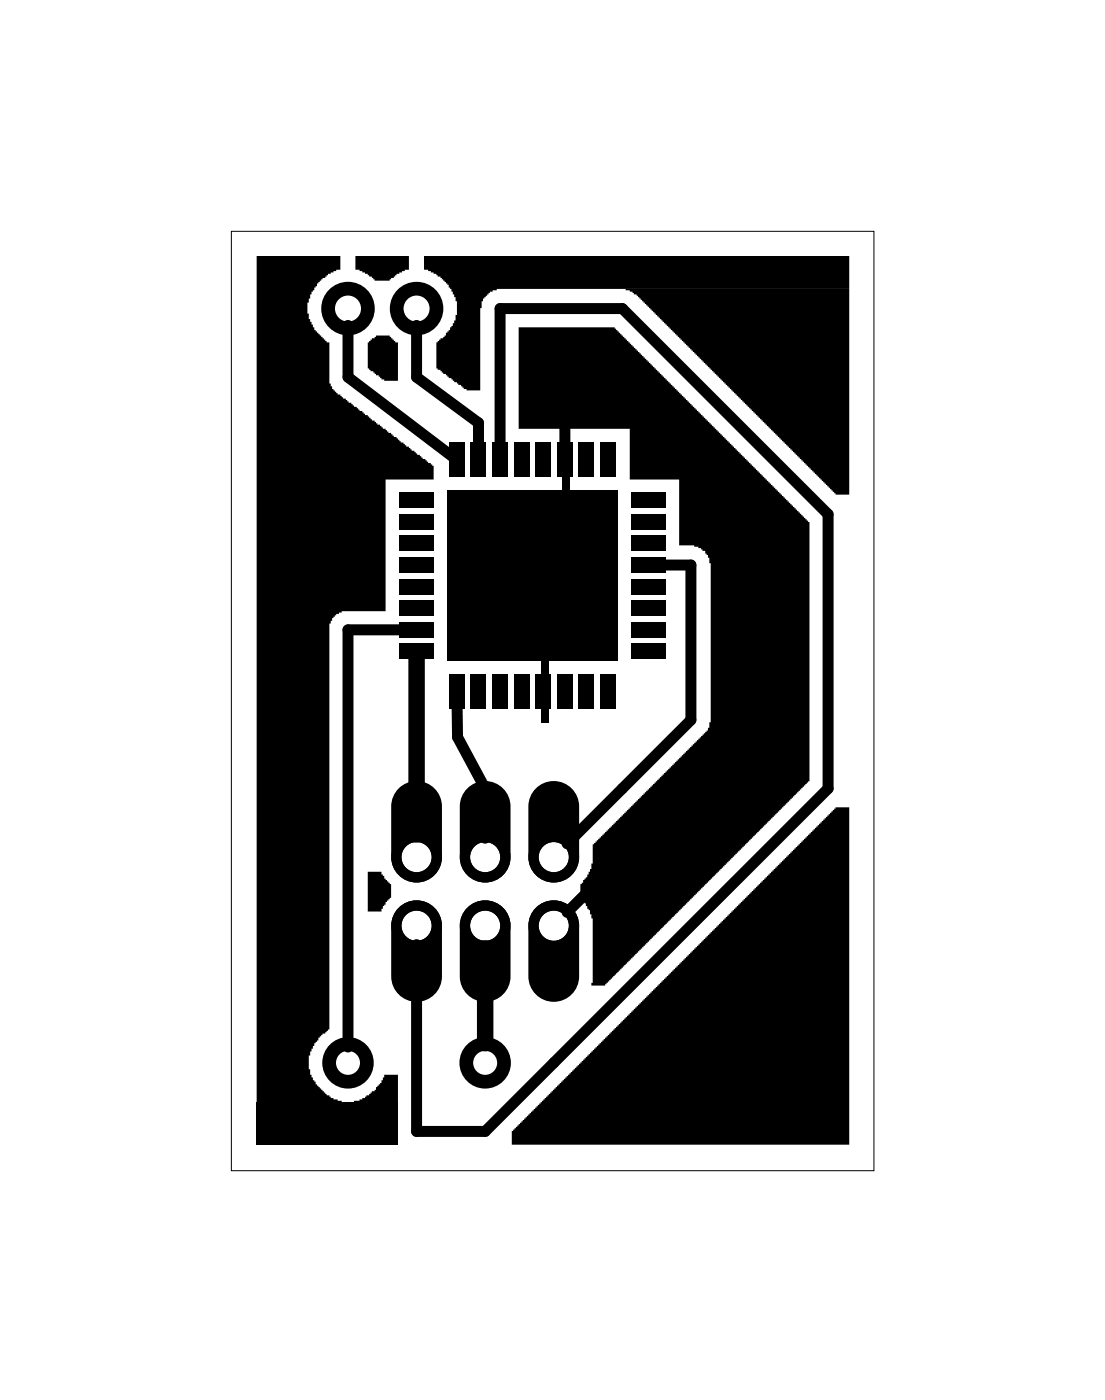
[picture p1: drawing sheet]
<svg xmlns="http://www.w3.org/2000/svg" width="41mm" height="52mm" viewBox="0 0 41 52" stroke-linecap="round" stroke-linejoin="round" font-family="sans-serif">
<path d="M8.6 8.6h23.8v34.8h-23.8z" fill="none" stroke="#000" stroke-width=".04"/>
<g fill="#000">
<path d="M9.5 9.5h3.1v.5l-.5 .1-.4 .4-.3 .7v.6l.2 .4 .5 .5h.1v1.5l.3 .4h.1l3.5 2.7v.5h-1.8v4.8h-1.6l-.3 .2-.2 .3v15l-.6 .5-.2 .5v.5l.3 .6 .5 .5 .5 .1h-3.2zM13.7 12.6l.2-.2h.5l.2 .3h.1v1.4h-.5l-.6-.5v-.9zM13.2 9.5h1.9v.5l-.4 .1-.3 .3h-.5l-.3-.3-.4-.1zM14.8 18.3h1.3v.5h-1.3zM14.8 19.1h1.3v.5h-1.3zM14.8 19.9h1.3v.5h-1.3zM16.6 16.4h.6v1.3h-.6zM17.4 16.4h.6v1.3h-.6zM18.2 16.4h.6v1.3h-.6zM19 16.4h.6v1.3h-.6zM19.8 16.4h.6v1.3h-.6zM20.8 17h.3v1.2h-.3z"/>
<path d="M20.6 16.4h.6v1.3h-.6zM21.4 16.4h.6v1.3h-.6zM19.2 12.1h3.6l7.2 7.2v9.6l-7.6 7.6h-.5l.1-2.5-.3-.5-.2-.2v-.6l.4-.5 .1-.9 4.3-4.3v-6.1l-.1-.3-.2-.3-.3-.1h-.5v-2.4h-1.9v-1.9h-4.1zM22.2 16.4h.6v1.3h-.6zM16.6 18.2h6.3v6.3h-6.3zM23.4 19.9h1.2v.5h-1.2zM23.4 19.1h1.2v.5h-1.2zM23.4 18.3h1.2v.5h-1.2zM15.7 9.5h15.8v1.2h-13.1l-.3 .1-.2 .3-.1 .3v3.1h-.5l-1.1-.9v-.9l.3-.3 .3-.3 .1-.4v-.5l-.3-.7-.3-.3-.6-.2zM23.2 10.7h8.3v7.6h-.6l-7.3-7.4zM13.6 32.3h.5l.1 .2 .3 .2v.6l-.2 .1-.2 .4h-.5zM13.1 40.8h.2l.6-.4 .2-.3 .1-.3h.5v1z"/>
<path d="M14.8 20.7h1.3v.5h-1.3zM14.8 21.5h1.3v.5h-1.3zM14.8 22.3h1.3v.5h-1.3zM14.8 23.1h1.3v.5h-1.3zM14.8 23.9h1.3v.5h-1.3zM16.6 25h.6v1.3h-.6zM17.4 25h.6v1.3h-.6zM18.2 25h.6v1.3h-.6zM19 25h.6v1.3h-.6zM20 24.4h.3v1.1h-.3zM20 25.6h.3v1.2h-.3zM19.8 25h.6v1.3h-.6z"/>
<path d="M20.6 25h.6v1.3h-.6zM21.4 25h.6v1.3h-.6zM22.2 25h.6v1.3h-.6zM23.4 23.9h1.2v.5h-1.2zM23.4 23.1h1.2v.5h-1.2zM23.4 22.3h1.2v.5h-1.2zM23.4 21.5h1.2v.5h-1.2zM23.4 20.7h1.2v.5h-1.2zM30.8 30.1l.1-.2h.6v12.5h-12.5v-.5zM9.5 40.9h5.2v1.5h-5.2z"/>
<path d="M14.8 29.2l-.2 .3-.1 .4v1.9a.94 .94 0 0 0 .9 .9 .94 .94 0 0 0 1-.9v-1.9a.94 .94 0 0 0-.6-.9 .94 .94 0 0 0-1 .2zM14.9 31.8a.56 .56 0 0 1 1.1 0 .56 .56 0 0 1-1.1 0z"/>
<path d="M14.8 33.6l-.2 .3-.1 .4v1.9a.94 .94 0 0 0 .9 .9 .94 .94 0 0 0 1-.9v-1.9a.94 .94 0 0 0-.6-.9 .94 .94 0 0 0-1 .2zM14.9 34.3a.56 .56 0 0 1 1.1 0 .56 .56 0 0 1-1.1 0z"/>
<path d="M17.3 29.2l-.2 .3-.1 .4v1.9a.94 .94 0 0 0 1 .9 .94 .94 0 0 0 .9-.9v-1.9a.94 .94 0 0 0-.6-.9 .94 .94 0 0 0-1 .2zM17.4 31.8a.56 .56 0 0 1 1.1 0 .56 .56 0 0 1-1.1 0z"/>
<path d="M17.3 33.6l-.2 .3-.1 .4v1.9a.94 .94 0 0 0 1 .9 .94 .94 0 0 0 .9-.9v-1.9a.94 .94 0 0 0-.6-.9 .94 .94 0 0 0-1 .2zM17.4 34.3a.56 .56 0 0 1 1.1 0 .56 .56 0 0 1-1.1 0z"/>
<path d="M19.8 29.2l-.2 .3v.4v1.9a.94 .94 0 0 0 .9 .9 .94 .94 0 0 0 .9-.9v-1.9a.94 .94 0 0 0-.5-.9 .94 .94 0 0 0-1.1 .2zM19.9 31.8a.6 .6 0 0 1 1.2 0 .6 .6 0 0 1-1.2 0z"/>
<path d="M19.8 33.6l-.2 .3v.4v1.9a.94 .94 0 0 0 .9 .9 .94 .94 0 0 0 .9-.9v-1.9a.94 .94 0 0 0-.5-.9 .94 .94 0 0 0-1.1 .2zM19.9 34.3a.6 .6 0 0 1 1.2 0 .6 .6 0 0 1-1.2 0z"/>
</g>
<g fill="#000">
<circle cx="11.3" cy="15.1" r=".95"/>
<circle cx="21.1" cy="19.9" r=".95"/>
<circle cx="22.7" cy="14.2" r=".95"/>
<circle cx="29.6" cy="12.6" r=".95"/>
<circle cx="29.5" cy="33.4" r=".95"/>
</g>
<path d="M9.5 40.9h5.2" fill="none" stroke="#000" stroke-width=".05"/>
<g fill="none" stroke="#000" stroke-width=".51">
<circle cx="12.9" cy="11.4" r=".74"/>
<circle cx="15.4" cy="11.4" r=".74"/>
<circle cx="12.9" cy="39.4" r=".7"/>
<circle cx="18" cy="39.4" r=".7"/>
</g>
<g fill="none" stroke="#000" stroke-width=".38">
<circle cx="15.4" cy="34.3" r=".75"/>
<circle cx="15.4" cy="31.7" r=".75"/>
<circle cx="18" cy="34.3" r=".75"/>
<circle cx="18" cy="31.7" r=".75"/>
<circle cx="20.5" cy="34.3" r=".75"/>
<circle cx="20.5" cy="31.7" r=".75"/>
</g>
<path d="M12.9 12.1v1.9l3.9 2.9M15.4 12.1v1.9l2.3 1.7v.8M18.5 16.5v-5.1h4.5l7.7 7.7v10.1l-12.7 12.7h-2.6v-6.9M20.9 16.5v-2.5h2.1l5.1 5.1v7.6l-7.1 7.1M14.9 23.3h-2v15.5M16.9 26.1v1.2l1.1 1.9v1.9M24.5 20.9h1.1v5.8l-4.6 4.6" fill="none" stroke="#000" stroke-width=".41"/>
<path d="M15.4 24.3v6.6M18 35.1v3.5" fill="none" stroke="#000" stroke-width=".61"/>
</svg>
